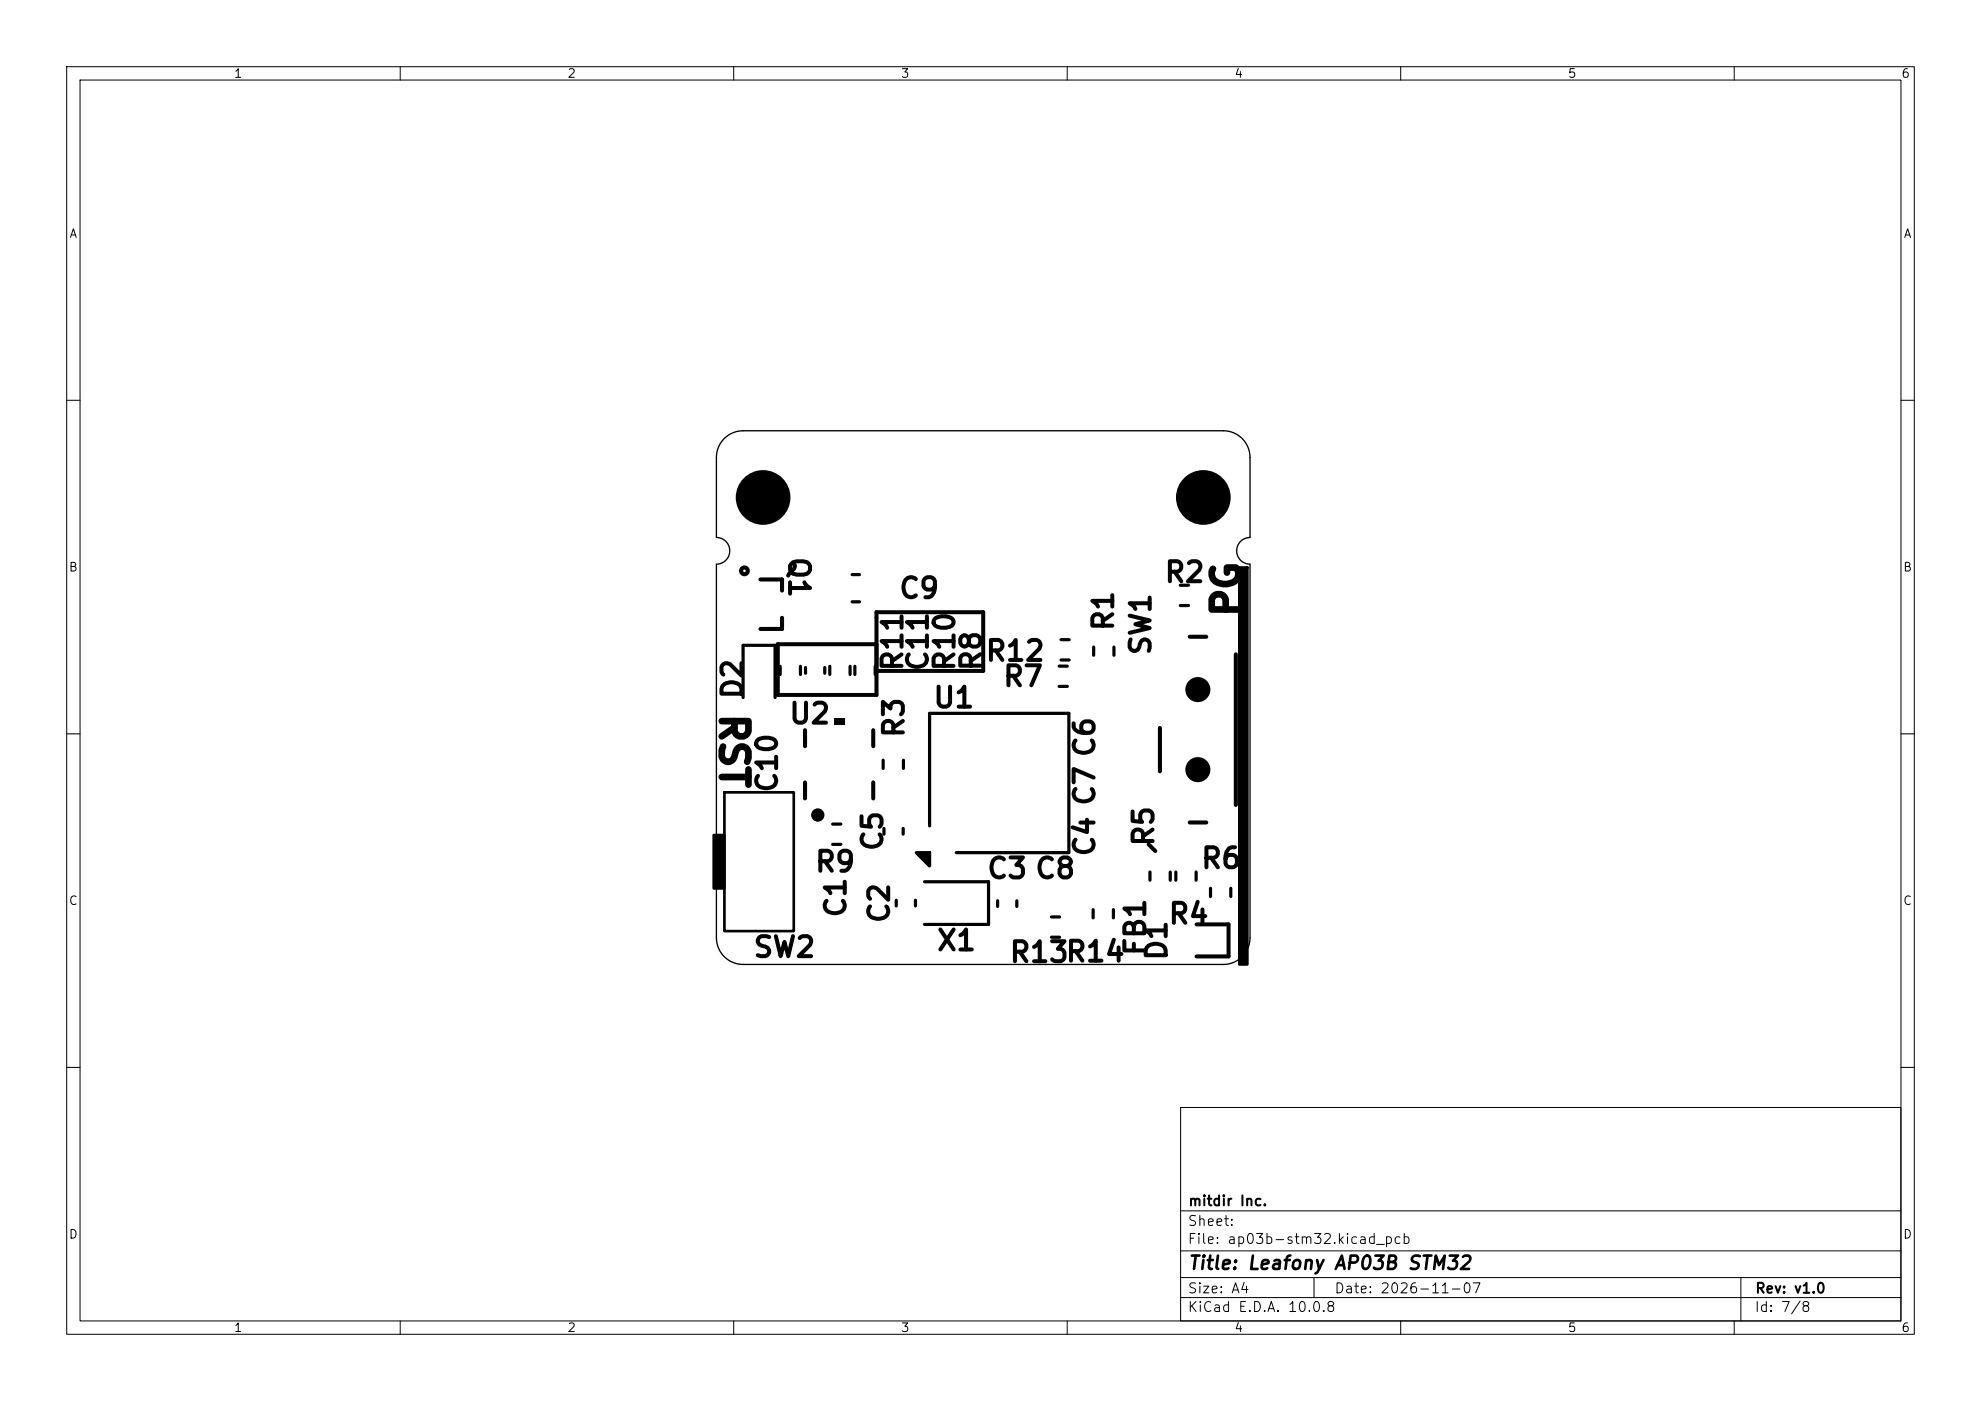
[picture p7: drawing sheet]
<svg xmlns="http://www.w3.org/2000/svg" width="297mm" height="210mm" viewBox="0 0 297 210" stroke-linecap="round" stroke-linejoin="round" font-family="sans-serif">
<defs><g id="words">
<g font-size="4">
<text x="186.9" y="92.7" transform="rotate(-90 186.9 92.7)">PG</text>
<text x="107" y="106.7" transform="rotate(90 107 106.7)">RST</text>
</g>
<g font-size="3">
<text x="117.5" y="83.3" transform="rotate(90 117.5 83.3)">Q1</text>
<text x="174.4" y="88">R2</text>
<text x="134.6" y="90.4">C9</text>
<text x="167.7" y="94.8" transform="rotate(-90 167.7 94.8)">R1</text>
<text x="136.1" y="100.8" transform="rotate(-90 136.1 100.8)">R11</text>
<text x="139.9" y="100.8" transform="rotate(-90 139.9 100.8)">C11</text>
<text x="143.9" y="100.8" transform="rotate(-90 143.9 100.8)">R10</text>
<text x="147.6" y="99.8">R12</text>
<text x="147.9" y="100.8" transform="rotate(-90 147.9 100.8)">R8</text>
<text x="173.3" y="98.4" transform="rotate(-90 173.3 98.4)">SW1</text>
<text x="112.1" y="105" transform="rotate(-90 112.1 105)">D2</text>
<text x="139.7" y="106.8">U1</text>
<text x="150.2" y="103.6">R7</text>
<text x="118.1" y="109.2">U2</text>
<text x="136.3" y="110.8" transform="rotate(-90 136.3 110.8)">R3</text>
<text x="117.3" y="119" transform="rotate(-90 117.3 119)">C10</text>
<text x="122" y="131.4">R9</text>
<text x="133.1" y="127.8" transform="rotate(-90 133.1 127.8)">C5</text>
<text x="164.9" y="128.6" transform="rotate(-90 164.9 128.6)">C4 C7 C6</text>
<text x="173.7" y="127.1" transform="rotate(-90 173.7 127.1)">R5</text>
<text x="179.9" y="130.9">R6</text>
<text x="127.6" y="137.8" transform="rotate(-90 127.6 137.8)">C1</text>
<text x="147.8" y="132.4">C3 C8</text>
<text x="134.1" y="138.6" transform="rotate(-90 134.1 138.6)">C2</text>
<text x="140.3" y="143.2">X1</text>
<text x="172.5" y="143.5" transform="rotate(-90 172.5 143.5)">FB1</text>
<text x="175" y="139.2">R4</text>
<text x="112.7" y="144.2">SW2</text>
<text x="151.2" y="145">R13R14</text>
<text x="175.7" y="144.2" transform="rotate(-90 175.7 144.2)">D1</text>
</g>
<text font-size="2" x="178" y="190.8">Title: Leafony AP03B STM32</text>
<g font-size="1.5">
<text x="178" y="184.1">Sheet:</text>
<text x="178" y="181.1">mitdir Inc.</text>
<text x="178" y="186.8">File: ap03b-stm32.kicad_pcb</text>
<text x="178" y="197">KiCad E.D.A. 10.0.8</text>
<text x="178" y="194.2">Size: A4</text>
<text x="200" y="194.2">Date: 2026-11-07</text>
<text x="263" y="197">Id: 7/8</text>
<text x="263" y="194.2">Rev: v1.0</text>
</g>
<g font-size="1.3">
<text x="35" y="12">1</text>
<text x="85" y="12">2</text>
<text x="135" y="12">3</text>
<text x="185" y="12">4</text>
<text x="235" y="12">5</text>
<text x="285" y="12">6</text>
<text x="10.3" y="36">A</text>
<text x="285.3" y="36">A</text>
<text x="10.2" y="86">B</text>
<text x="285.2" y="86">B</text>
<text x="10.2" y="136">C</text>
<text x="285.2" y="136">C</text>
<text x="10.2" y="186">D</text>
<text x="285.2" y="186">D</text>
<text x="35" y="200">1</text>
<text x="85" y="200">2</text>
<text x="135" y="200">3</text>
<text x="185" y="200">4</text>
<text x="235" y="200">5</text>
<text x="285" y="200">6</text>
</g>
</g></defs>
<g fill="none" stroke="#000" stroke-width=".15">
<path d="M10 10h277v190h-277zM12 12h273v186h-273zM60 10v2M110 10v2M160 10v2M210 10v2M260 10v2M10 60h2M285 60h2M10 110h2M285 110h2M10 160h2"/>
<path d="M177 166h108v32h-108zM285 160h2M60 198v2M110 198v2M160 198v2M177 194.5h108M177 191.5h108M177 187.5h108M177 181.5h108M197 191.5v3M210 198v2M260 198v2"/>
<path d="M261 191.5v6.5"/>
</g>
<path d="M185.8 85.1h1.2v59.5h-1.2zM108.6 118.8h10.4v20.8h-10.4z" fill="none" stroke="#000" stroke-width=".4"/>
<g fill="#000">
<path d="M125 107.6h1.6v1.1h-1.6zM137.4 127.8h2v2zM185.8 85.1h1.2v59.5h-1.2z"/>
<circle cx="114.4" cy="74.6" r="4.1"/>
<circle cx="180.4" cy="74.6" r="4.1"/>
<circle cx="179.6" cy="115.4" r="1.88"/>
<circle cx="179.6" cy="103.4" r="1.88"/>
<circle cx="122.6" cy="122.2" r="1"/>
</g>
<path d="M131.4 96.6h-14.8v7.6h14.8v-12.4h16v8.8h-16M172.2 126.6l1 1M179.4 138.6h4.8v4.8h-4.8" fill="none" stroke="#000" stroke-width=".6"/>
<g fill="none" stroke="#000" stroke-width=".61">
<path d="M114 86.9h3.2v1.6M117.2 92.6v1.7h-3.2M178.4 95.5h2.5M185.3 98.1v22.6M120.7 109.5v2.4M120.7 117.3v2.4M130.9 109.5v2.4M130.9 117.3v2.4M173.9 109.1v6.5M178.4 123.3h2.5"/>
<circle cx="111.6" cy="85.6" r=".51"/>
</g>
<path d="M107 125.2h1.6v8h-1.6z" fill="#000" stroke="#000" stroke-width=".4"/>
<g fill="none" stroke="#000" stroke-width=".48">
<path d="M117 99.9v1.2M120 99.9v1.2M124.4 99.9v1.2M127.4 99.9v1.2M127.7 86.1h1.2M127.7 90.2h1.2M128.2 99.9v1.2M131.2 99.9v1.2M158.8 99.8h1.2M159.1 95.9h1.2M159.1 98.9h1.2M164 97v1.2"/>
<path d="M167 97v1.2M177 87.7h1.2M177 90.8h1.2M111.4 104.6v-7.9h4.8v7.9M120.8 100.1v.8M123.6 100.1v.8M132.4 114v1.2M135.4 114v1.2M158.8 102.9h1.2M124.8 123.5h1.3M124.8 126.6h1.3M132.5 124.2v.8"/>
<path d="M134.4 134.9v.9M135.4 124.2v.8M137.2 134.9v.9M137.4 127.8h2v2zM138.6 132.2h9.6v6.4h-9.6M139.4 123.8v-16.9h20.8v20.9h-16.8M149.6 135v.9M152.4 135v.9M157.6 137.4h1.3M163.9 136.4v1.2M166.9 136.4v1.2M172.4 130.7v1.2"/>
<path d="M175.4 130.7v1.2M176.3 130.7v1.2M179.3 130.7v1.2M181.5 133.2v1.2M184.5 133.2v1.2M157.6 140.5h1.3"/>
</g>
<path d="M108.6 65.7a4 4 0 0 1 2.8-1.1h72a4 4 0 0 1 4 4v12a2 2 0 0 0-2 2 2 2 0 0 0 2 2v56a4 4 0 0 1-4 4h-72a4 4 0 0 1-4-4v-56a2 2 0 0 0 2-2 2 2 0 0 0-2-2v-12a4 4 0 0 1 1.2-2.9z" fill="none" stroke="#000" stroke-width=".2"/>
<use href="#words"/>
</svg>
